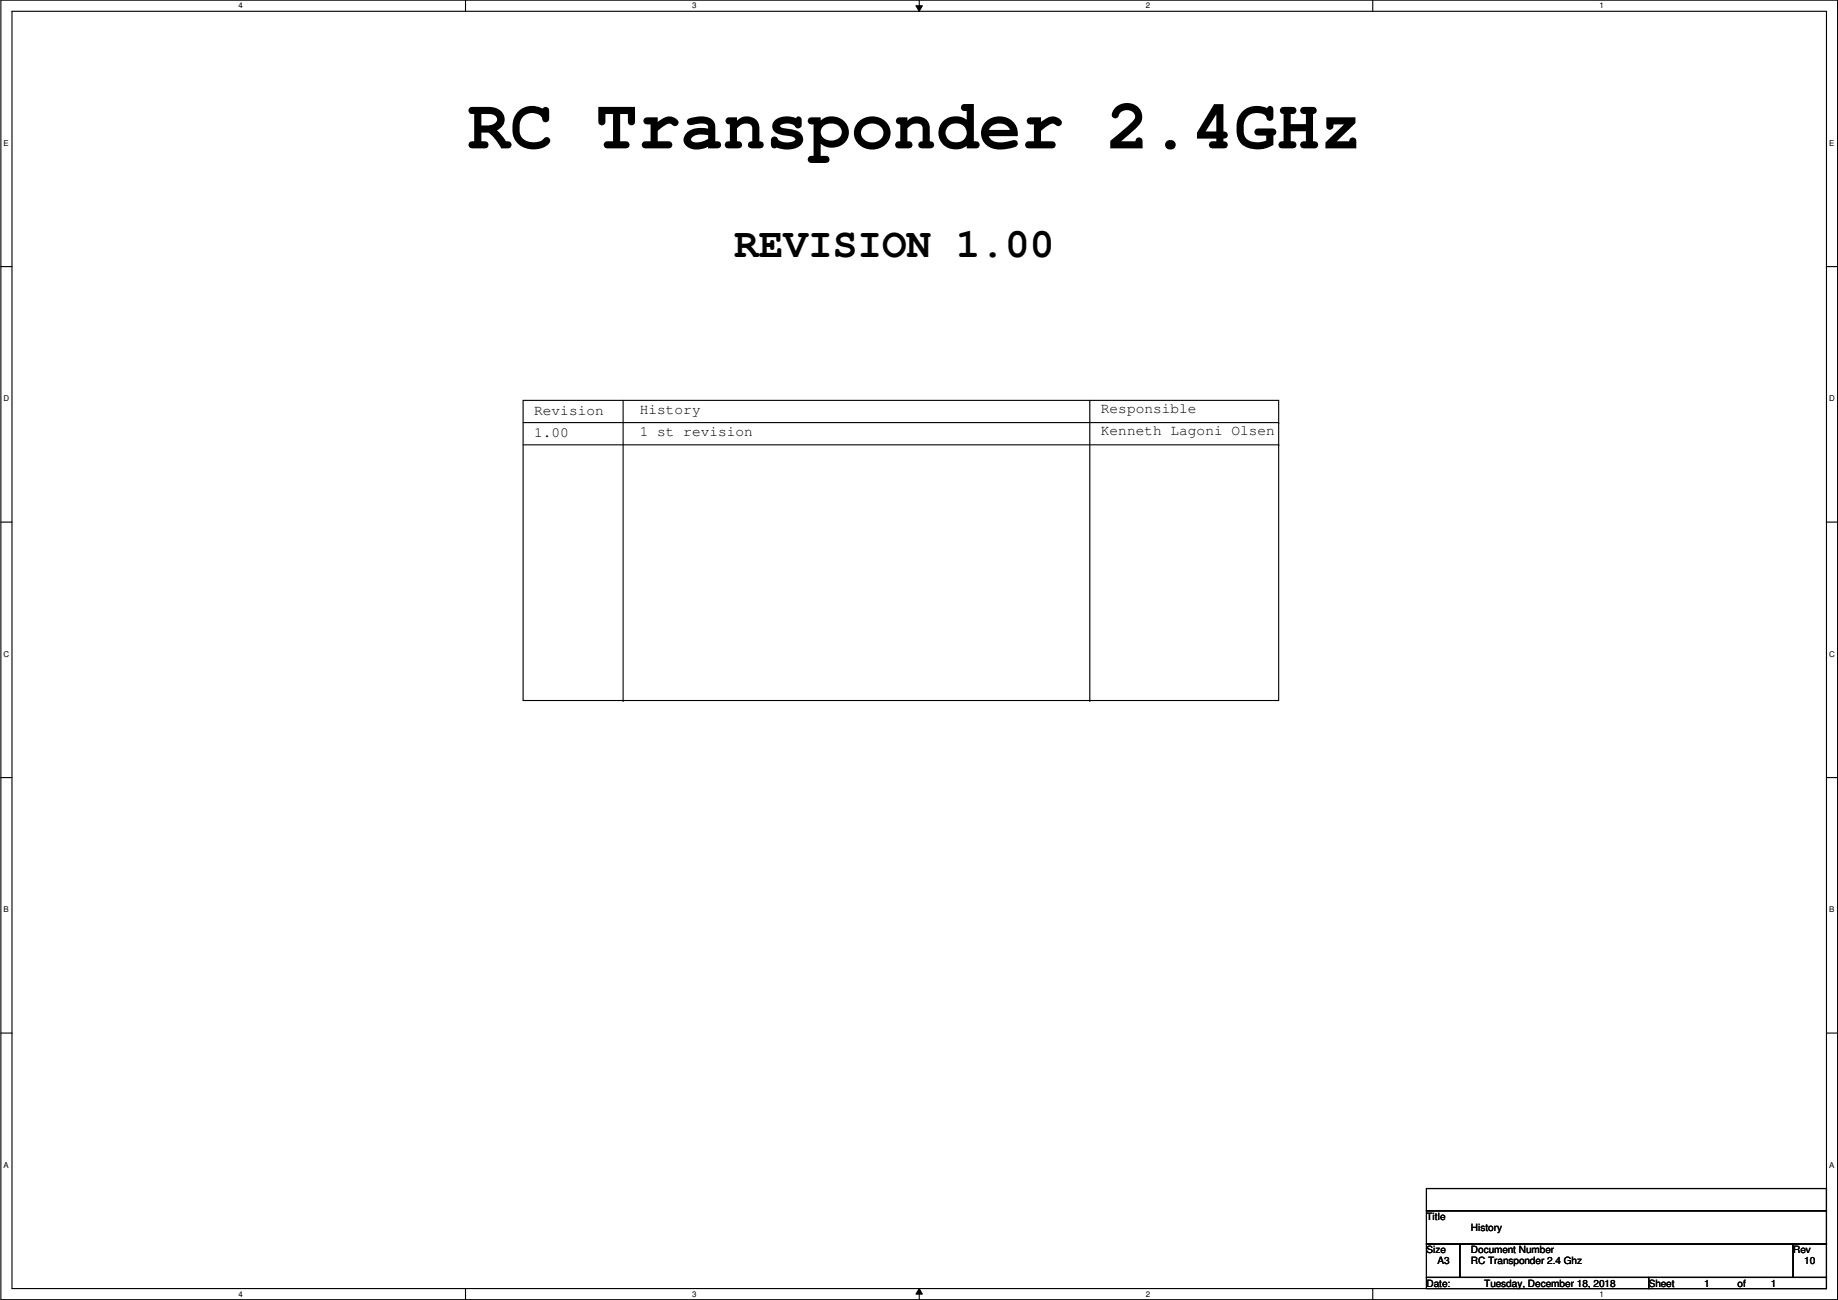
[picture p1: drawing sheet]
<svg xmlns="http://www.w3.org/2000/svg" width="420mm" height="297mm" viewBox="0 0 420 297" stroke-linecap="round" stroke-linejoin="round" font-family="sans-serif">
<defs><g id="words">
<text font-size="16.3" x="106.9" y="33.9">RC Transponder 2.4GHz</text>
<text font-size="9.4" x="167.8" y="58.7">REVISION 1.00</text>
<g font-size="3.3">
<text x="122.1" y="94.9">Revision</text>
<text x="146.3" y="94.6">History</text>
<text x="251.7" y="94.4">Responsible</text>
<text x="122.1" y="99.9">1.00</text>
<text x="146.3" y="99.7">1 st revision</text>
<text x="251.7" y="99.4">Kenneth Lagoni Olsen</text>
</g>
<g font-size="2.3">
<text x="326.1" y="278.7">Title</text>
<text x="336.2" y="281.3">History</text>
<text x="326.1" y="286.3">Size</text>
<text x="336.2" y="286.3">Document Number</text>
<text x="409.9" y="286.3">Rev</text>
<text x="326.1" y="294">Date:</text>
<text x="328.6" y="288.9">A3</text>
<text x="336.2" y="288.9">RC Transponder 2.4 Ghz</text>
<text x="339.3" y="294">Tuesday, December 18, 2018</text>
<text x="376.9" y="294">Sheet</text>
<text x="389.6" y="294">1</text>
<text x="397.2" y="294">of</text>
<text x="404.8" y="294">1</text>
<text x="412.4" y="288.9">10</text>
</g>
<g font-size="1.8">
<text x="54.6" y="1.9">4</text>
<text x="158.2" y="1.9">3</text>
<text x="261.9" y="1.9">2</text>
<text x="365.6" y="1.9">1</text>
<text x=".8" y="33.4">E</text>
<text x="418.2" y="33.4">E</text>
<text x=".8" y="91.7">D</text>
<text x="418.2" y="91.7">D</text>
<text x=".8" y="150.1">C</text>
<text x="418.2" y="150.1">C</text>
<text x=".8" y="208.4">B</text>
<text x="418.2" y="208.4">B</text>
<text x=".8" y="266.8">A</text>
<text x="418.2" y="266.8">A</text>
<text x="54.6" y="296.3">4</text>
<text x="158.2" y="296.3">3</text>
<text x="261.9" y="296.3">2</text>
<text x="365.6" y="296.3">1</text>
</g>
</g></defs>
<path d="M.2 0h419.9v297h-419.9zM2.7 2.6h414.8v291.8h-414.8z" fill="none" stroke="#000" stroke-width=".25"/>
<g fill="#fff">
<path d="M54.6 .3h.9v2h-.9z"/>
<path d="M54.6 294.7h.9v2h-.9z"/>
</g>
<path d="M106.4 0v2.6M106.4 294.4v2.6" fill="none" stroke="#000" stroke-width=".25"/>
<g fill="#fff">
<path d="M158.2 .3h1v2h-1z"/>
<path d="M158.2 294.7h1v2h-1z"/>
</g>
<path d="M210.1 0v2.6M210.1 294.4v2.6" fill="none" stroke="#000" stroke-width=".25"/>
<path d="M209.4 1.3h1.5l-.8 1.3zM210.1 294.4l.8 1.3h-1.5z" fill="#000"/>
<path d="M209.4 1.3h1.5l-.8 1.3zM210.1 294.4l.8 1.3h-1.5z" fill="none" stroke="#000" stroke-width=".23"/>
<g fill="#fff">
<path d="M261.9 .3h1v2h-1z"/>
<path d="M261.9 294.7h1v2h-1z"/>
</g>
<path d="M313.8 0v2.6M313.8 294.4v2.6" fill="none" stroke="#000" stroke-width=".25"/>
<g fill="#fff">
<path d="M365.6 .3h1v2h-1z"/>
<path d="M365.6 294.7h1v2h-1z"/>
<path d="M.8 31.7h1.2v2h-1.2z"/>
<path d="M418.2 31.7h1.1v2h-1.1z"/>
<path d="M.8 90.1h1.3v2h-1.3z"/>
<path d="M418.2 90.1h1.2v2h-1.2z"/>
</g>
<path d="M.2 60.9h2.5M417.5 60.9h2.6" fill="none" stroke="#000" stroke-width=".25"/>
<g fill="#fff">
<path d="M.8 148.5h1.3v2h-1.3z"/>
<path d="M418.2 148.5h1.2v2h-1.2z"/>
</g>
<path d="M.2 119.3h2.5M417.5 119.3h2.6" fill="none" stroke="#000" stroke-width=".25"/>
<g fill="#fff">
<path d="M.8 206.8h1.2v2h-1.2z"/>
<path d="M418.2 206.8h1.1v2h-1.1z"/>
</g>
<path d="M.2 177.7h2.5M417.5 177.7h2.6" fill="none" stroke="#000" stroke-width=".25"/>
<g fill="#fff">
<path d="M.8 265.2h1.2v2h-1.2z"/>
<path d="M418.2 265.2h1.1v2h-1.1z"/>
</g>
<g fill="none" stroke="#000" stroke-width=".25">
<path d="M119.6 91.5h172.7v68.6h-172.7zM119.6 96.6h172.7M142.4 91.5v68.6M249.1 91.5v68.6M292.3 96.6h.1M119.6 101.6h172.7M292.3 101.6h.1M142.4 160.1h.1M249.1 160.1h.1M.2 236.1h2.5M417.5 236.1h2.6M326.1 271.6h91.4v5h-91.4z"/>
<path d="M326.1 276.6h91.4v7.7h-91.4zM326.1 284.3h7.6v7.6h-7.6zM326.1 291.9h50.8v2.5h-50.8zM333.7 284.3h76.2v7.6h-76.2zM376.9 291.9h40.6v2.5h-40.6zM409.9 284.3h7.6v7.6h-7.6z"/>
</g>
<use href="#words"/>
</svg>
